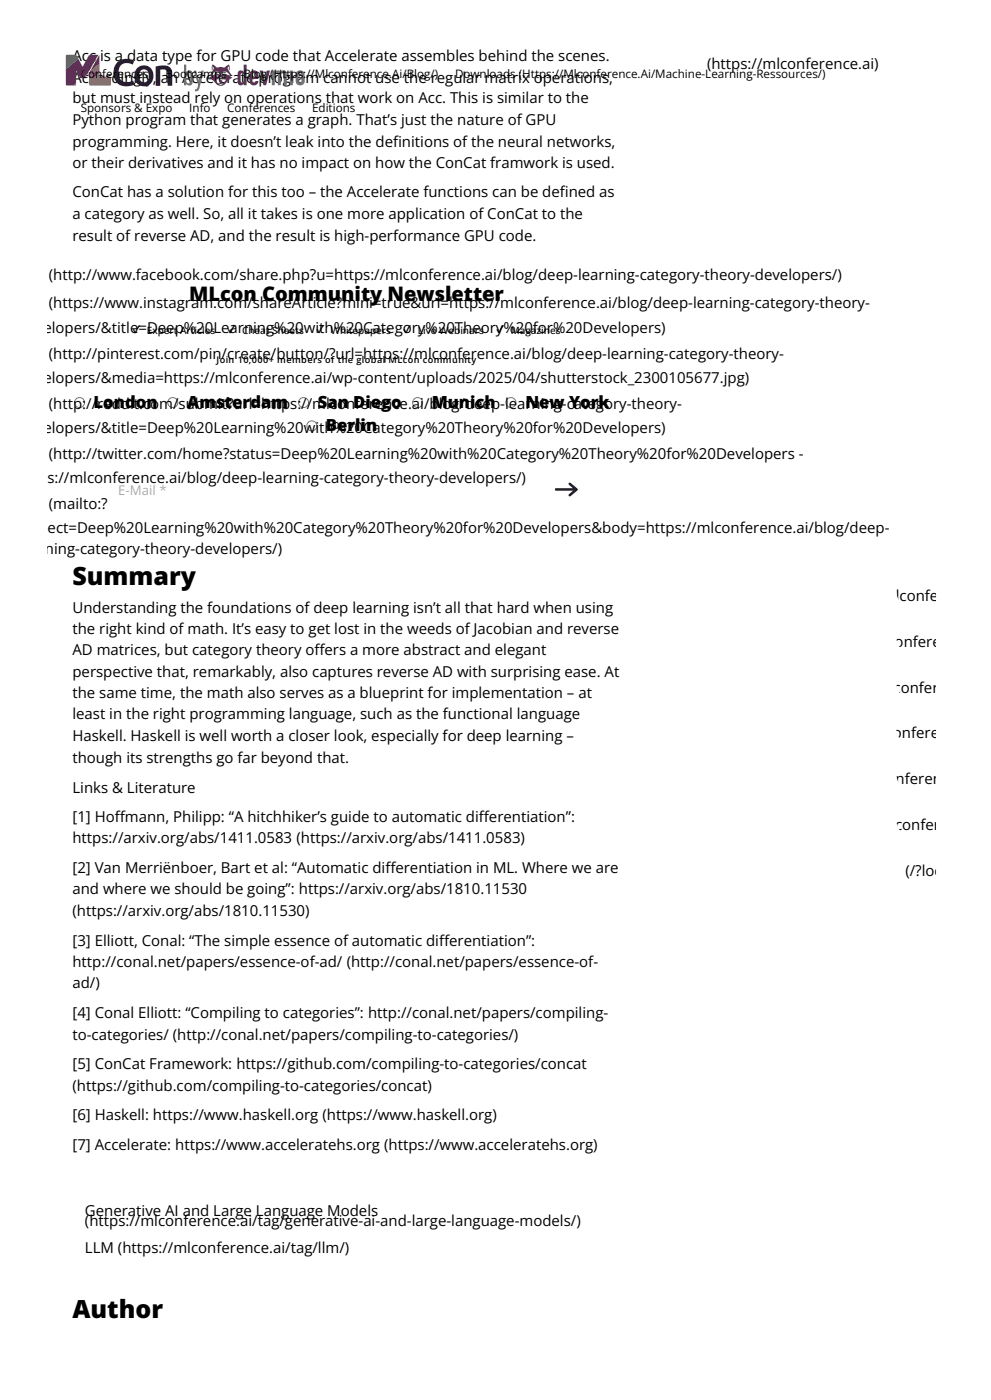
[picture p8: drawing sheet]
<svg xmlns="http://www.w3.org/2000/svg" width="210mm" height="297mm" viewBox="0 0 210 297" stroke-linecap="round" stroke-linejoin="round" font-family="sans-serif">
<defs><g id="words">
<g font-size="5.3">
<text x="15.3" y="124">Summary</text>
<text x="15.3" y="279.3">Author</text>
</g>
<text font-size="4.2" x="40.1" y="63.9">MLcon Community Newsletter</text>
<g font-size="3.5">
<text x="19.8" y="86.5">London</text>
<text x="39.7" y="86.5">Amsterdam</text>
<text x="67.3" y="86.5">San Diego</text>
<text x="91.4" y="86.5">Munich</text>
<text x="111.3" y="86.5">New York</text>
<text x="69" y="91.4">Berlin</text>
</g>
<g font-size="3.2">
<text x="15.3" y="12.9">Acc is a data type for GPU code that Accelerate assembles behind the scenes.</text>
<text x="15.3" y="17.5">Accordingly, an Accelerate program cannot use the regular matrix operations,</text>
<text x="149.8" y="14.7">(https://mlconference.ai)</text>
<text x="15.3" y="21.9">but must instead rely on operations that work on Acc. This is similar to the</text>
<text x="15.3" y="26.5">Python program that generates a graph. That’s just the nature of GPU</text>
<text x="15.3" y="31.1">programming. Here, it doesn’t leak into the def</text>
<text x="15.3" y="35.7">or their derivatives and it has no impact on how the ConCat framwork is used.</text>
<text x="83.3" y="31.1">initions of the neural networks,</text>
<text x="15.3" y="41.8">ConCat has a solution for this too – the Accelerate functions can be def</text>
<text x="118.6" y="41.8">ined as</text>
<text x="15.3" y="46.4">a category as well. So, all it takes is one more application of ConCat to the</text>
<text x="15.3" y="51">result of reverse AD, and the result is high-performance GPU code.</text>
<text x="10.4" y="59.3">(http://www.facebook.com/share.php?u=https://mlconference.ai/blog/deep-learning-category-theory-developers/)</text>
<text x="10.4" y="65.3">(https://www.instagram.com/shareArticle?mini=true&amp;url=https://mlconference.ai/blog/deep-learning-category-theory-</text>
<text x="9.2" y="70.6">elopers/&amp;title=Deep%20Learning%20with%20Category%20Theory%20for%20Developers)</text>
<text x="10.4" y="76.1">(http://pinterest.com/pin/create/button/?url=https://mlconference.ai/blog/deep-learning-category-theory-</text>
<text x="9.2" y="81.2">elopers/&amp;media=https://mlconference.ai/wp-content/uploads/2025/04/shutterstock_2300105677.jpg)</text>
<text x="10.4" y="86.6">(http://reddit.com/submit?url=https://mlconference.ai/blog/deep-learning-category-theory-</text>
<text x="9.2" y="91.8">elopers/&amp;title=Deep%20Learning%20with%20Category%20Theory%20for%20Developers)</text>
<text x="10.4" y="97.2">(http://twitter.com/home?status=Deep%20Learning%20with%20Category%20Theory%20for%20Developers -</text>
<text x="10" y="102.3">s://mlconference.ai/blog/deep-learning-category-theory-developers/)</text>
<text x="10.4" y="107.8">(mailto:?</text>
<text x="10.1" y="112.9">ect=Deep%20Learning%20with%20Category%20Theory%20for%20Developers&amp;body=https://mlconference.ai/blog/deep-</text>
<text x="9.5" y="117.5">ning-category-theory-developers/)</text>
<text x="15.3" y="129.9">Understanding the foundations of deep learning isn’t all that hard when using</text>
<text x="189.7" y="127.4">lconfe</text>
<text x="15.3" y="134.4">the right kind of math. It’s easy to get lost in the weeds of Jacobian and reverse</text>
<text x="189.5" y="137.1">onfere</text>
<text x="15.3" y="138.8">AD matrices, but category theory of</text>
<text x="15.3" y="143.4">perspective that, remarkably, also captures reverse AD with surprising ease. At</text>
<text x="66.6" y="138.8">fers a more abstract and elegant</text>
<text x="15.3" y="148">the same time, the math also serves as a blueprint for implementation – at</text>
<text x="189.3" y="146.8">confer</text>
<text x="15.3" y="152.4">least in the right programming language, such as the functional language</text>
<text x="15.3" y="157">Haskell. Haskell is well worth a closer look, especially for deep learning –</text>
<text x="15.3" y="161.6">though its strengths go far beyond that.</text>
<text x="189.1" y="156.5">onfere</text>
<text x="15.3" y="168">Links &amp; Literature</text>
<text x="189.7" y="166.2">nferen</text>
<text x="15.3" y="174.1">[1] Hof</text>
<text x="15.3" y="178.7">https://arxiv.org/abs/1411.0583 (https://arxiv.org/abs/1411.0583)</text>
<text x="24.3" y="174.1">fmann, Philipp: “A hitchhiker’s guide to automatic dif</text>
<text x="101.4" y="174.1">ferentiation”:</text>
<text x="189.6" y="175.9">confer</text>
<text x="15.3" y="185.1">[2] Van Merriënboer, Bart et al: “Automatic dif</text>
<text x="81.6" y="185.1">ferentiation in ML. Where we are</text>
<text x="191.8" y="185.6">(/?loc</text>
<text x="15.3" y="189.5">and where we should be going”: https://arxiv.org/abs/1810.11530</text>
<text x="15.3" y="194.1">(https://arxiv.org/abs/1810.11530)</text>
<text x="15.3" y="200.4">[3] Elliott, Conal: “The simple essence of automatic dif</text>
<text x="93" y="200.4">ferentiation”:</text>
<text x="15.3" y="205">http://conal.net/papers/essence-of-ad/ (http://conal.net/papers/essence-of-</text>
<text x="15.3" y="209.4">ad/)</text>
<text x="15.3" y="215.8">[4] Conal Elliott: “Compiling to categories”: http://conal.net/papers/compiling-</text>
<text x="15.3" y="220.3">to-categories/ (http://conal.net/papers/compiling-to-categories/)</text>
<text x="15.3" y="226.5">[5] ConCat Framework: https://github.com/compiling-to-categories/concat</text>
<text x="15.3" y="231.1">(https://github.com/compiling-to-categories/concat)</text>
<text x="15.3" y="237.4">[6] Haskell: https://www.haskell.org (https://www.haskell.org)</text>
<text x="15.3" y="243.6">[7] Accelerate: https://www.acceleratehs.org (https://www.acceleratehs.org)</text>
<text x="18" y="257.7">Generative AI and Large Language Models</text>
<text x="18" y="259.8">(https://mlconference.ai/tag/generative-ai-and-large-language-models/)</text>
<text x="18" y="265.5">LLM (https://mlconference.ai/tag/llm/)</text>
</g>
<text font-size="2.8" fill="#ababab" x="25" y="105">E-Mail *</text>
<g font-size="2.5">
<text x="17.1" y="16.6">Conferences</text>
<text x="35.1" y="16.6">Bootcamps</text>
<text x="51.6" y="16.6">Blog (Https://Mlconference.Ai/Blog/)</text>
<text x="96.4" y="16.6">Downloads (Https://Mlconference.Ai/Machine-Learning-Ressources/)</text>
<text x="17.1" y="23.7">Sponsors &amp; Expo</text>
<text x="40.1" y="23.7">Info</text>
<text x="48.1" y="23.7">Conferences</text>
<text x="66.1" y="23.7">Editions</text>
<text x="28.1" y="70.6">✓</text>
<text x="48.3" y="70.6">✓</text>
<text x="67" y="70.6">✓</text>
<text x="85.5" y="70.6">✓</text>
<text x="105.2" y="70.6">✓</text>
</g>
<g font-size="2.1">
<text x="31.1" y="70.8">Expert Articles</text>
<text x="51.3" y="70.8">Cheat Sheets</text>
<text x="70" y="70.8">Whitepapers</text>
<text x="88.5" y="70.8">Live Webinars</text>
<text x="108.2" y="70.8">Magazines</text>
</g>
<text font-size="1.9" x="45.9" y="76.9">Join 10,000+ members of the global MLcon community</text>
</g></defs>
<circle cx="16.8" cy="85.3" r="1.06" fill="none" stroke="#767676" stroke-width=".21"/>
<circle cx="36.6" cy="85.3" r="1.11" fill="#fff"/>
<circle cx="36.6" cy="85.3" r="1.06" fill="none" stroke="#767676" stroke-width=".21"/>
<circle cx="64.3" cy="85.3" r="1.11" fill="#fff"/>
<circle cx="64.3" cy="85.3" r="1.06" fill="none" stroke="#767676" stroke-width=".21"/>
<circle cx="88.5" cy="85.3" r="1.11" fill="#fff"/>
<circle cx="88.5" cy="85.3" r="1.06" fill="none" stroke="#767676" stroke-width=".21"/>
<circle cx="108.2" cy="85.3" r="1.11" fill="#fff"/>
<circle cx="108.2" cy="85.3" r="1.06" fill="none" stroke="#767676" stroke-width=".21"/>
<circle cx="66.1" cy="90.3" r="1.11" fill="#fff"/>
<circle cx="66.1" cy="90.3" r="1.06" fill="none" stroke="#767676" stroke-width=".21"/>
<path d="M116.1 99.9h7.7v7.7h-7.7z" fill="#fff"/>
<path d="M117.8 103.7h3.8M120.7 102.5l1.4 1.2-1.4 1.2" fill="none" stroke="#0a1433" stroke-width=".53"/>
<g fill="#51336b">
<path d="M55 14.9h.7l.4 2 .4-2h.7l-.8 3.2h-.6z"/>
<path d="M51.6 13.7h.6v4.4h-.6v-.3l-.1 .1a.71 .71 0 0 1-.9 .1 .71 .71 0 0 1-.3-.9v-1.2a.73 .73 0 0 1 .3-.9 .73 .73 0 0 1 1 .2zM51 15.6v1.4a.33 .33 0 0 0 .3 .5 .33 .33 0 0 0 .3-.4v-1.4l-.3-.2z"/>
<path d="M53.1 15.1a.97 .97 0 0 1 1.1-.1 .97 .97 0 0 1 .5 .9v.8h-1.2v.5a.31 .31 0 0 0 .3 .3 .31 .31 0 0 0 .3-.3h.6a.95 .95 0 0 1-1 .9 .95 .95 0 0 1-.9-1.1l.1-1.4zM53.6 15.6l-.1 .6h.6l-.1-.6z"/>
</g>
<g fill="#725a87">
<path d="M61.4 14.9h.6v3.2h-.6z"/>
<path d="M57.6 14.9h.6v.3a.7 .7 0 0 1 1.2 0 .74 .74 0 0 1 .8-.3 .74 .74 0 0 1 .5 .8v2.4h-.6v-2.2a.33 .33 0 0 0-.3-.4 .33 .33 0 0 0-.3 .5v2.1h-.7v-2.2a.33 .33 0 0 0-.3-.4 .33 .33 0 0 0-.3 .5v2.1h-.6z"/>
<path d="M62.9 15.1a.96 .96 0 0 1 1.1-.1 .96 .96 0 0 1 .5 1v1a.96 .96 0 0 1-.9 1.1 .96 .96 0 0 1-1-1.1v-1.4zM63.3 15.6v1.5a.32 .32 0 0 0 .3 .4 .32 .32 0 0 0 .3-.4v-1.4l-.2-.1z"/>
</g>
<g fill="#51336b">
<path d="M45 13.7l-.2 .5 .1 .7 .2-.2-.1-.7 .3 .6-.9 1.5 .6-.3a.89 .89 0 0 1 .7-.6 .89 .89 0 0 1 .8 .3v.4a.91 .91 0 0 0-1.5 .1l-.8 .4 1.1 .8a1.59 1.59 0 0 0 1.5 1 1.59 1.59 0 0 0 1.4-1l1.1-.8-.8-.4a.94 .94 0 0 0-1.5-.1v-.4a.56 .56 0 0 1 .7-.4l.4 .2 .7 .7 .3 .1-.9-1.5 .3-.6-.1 .7 .2 .2v-1.1l-.1-.1-.4 .2a1.08 1.08 0 0 1-1.4 .3h-.3a1.07 1.07 0 0 1-1.2-.5zM45.7 16.1l.3-.1 .2 .3-.3 .1-.3-.1zM46.3 17.7l.9 .1a.57 .57 0 0 1-.9-.1zM45.7 16.9l.6-.2 .5-.4 .4 .4 .6 .1-.3 .6-.2 .3-.4-.2 .2-.1a.33 .33 0 0 0-.4-.4 .33 .33 0 0 0-.3 .4l.2 .1-.4 .1-.2-.2zM47.3 16.2a.3 .3 0 0 1 .6 0 .3 .3 0 0 1-.6 0z"/>
<circle cx="46" cy="16.2" r=".12"/>
<circle cx="47.5" cy="16.2" r=".12"/>
</g>
<g fill="#725a87">
<path d="M41 15h.5l.7 2.2 .5-2.2h.5l-.9 3.6a.79 .79 0 0 1-1 .8l.1-.5a.77 .77 0 0 0 .6-.9z"/>
<path d="M39 13.7h.5v1.6a.72 .72 0 0 1 .8-.4 .72 .72 0 0 1 .5 .7v1.8a.71 .71 0 0 1-.5 .7 .71 .71 0 0 1-.8-.3v.3h-.5zM39.6 15.5a2.52 2.52 0 0 0-.1 1.8l.4 .4 .3-.1 .1-.4v-1.6l-.4-.2z"/>
</g>
<g fill="#2c0a4f">
<path d="M24.8 13.2a3.1 3.1 0 0 1 3.6-.3l-.3 .8a2.01 2.01 0 0 0-3 1 2.01 2.01 0 0 0 1.7 2.7l1.4-.3 .3 .8a3.2 3.2 0 0 1-4-.8 3.5 3.5 0 0 1 .3-3.9z"/>
<path d="M33 14.1l.9-.2a1.83 1.83 0 0 1 2.5 1.4l.1 2.9h-1v-2.2a1.01 1.01 0 0 0-.3-1.1 1.01 1.01 0 0 0-1.1-.1h-.2v3.4h-.9z"/>
<path d="M29 14.5a2.08 2.08 0 0 1 2.6-.3 2.08 2.08 0 0 1 .8 2.5 2.06 2.06 0 0 1-2.6 1.5 2.06 2.06 0 0 1-1.3-2.8zM29.9 14.9a1.67 1.67 0 0 0 .3 2.5 1.29 1.29 0 0 0 1.2-1.9v-.2a.95 .95 0 0 0-1.5-.4z"/>
</g>
<path d="M14 11.7l1.9-.1 .3 .1 1.3 2.4 1.3-2.4 2.1-.1-2.9 4.9h-1.1l-.8-1.5v2.9l-.2 .2h-1.7l-.2-.1zM21 11.6l-2.1 3.8v2.6l.2 .1h4.3l.1-.2-.1-1.6-2.3-.1z" fill="#fff"/>
<use href="#words"/>
</svg>
